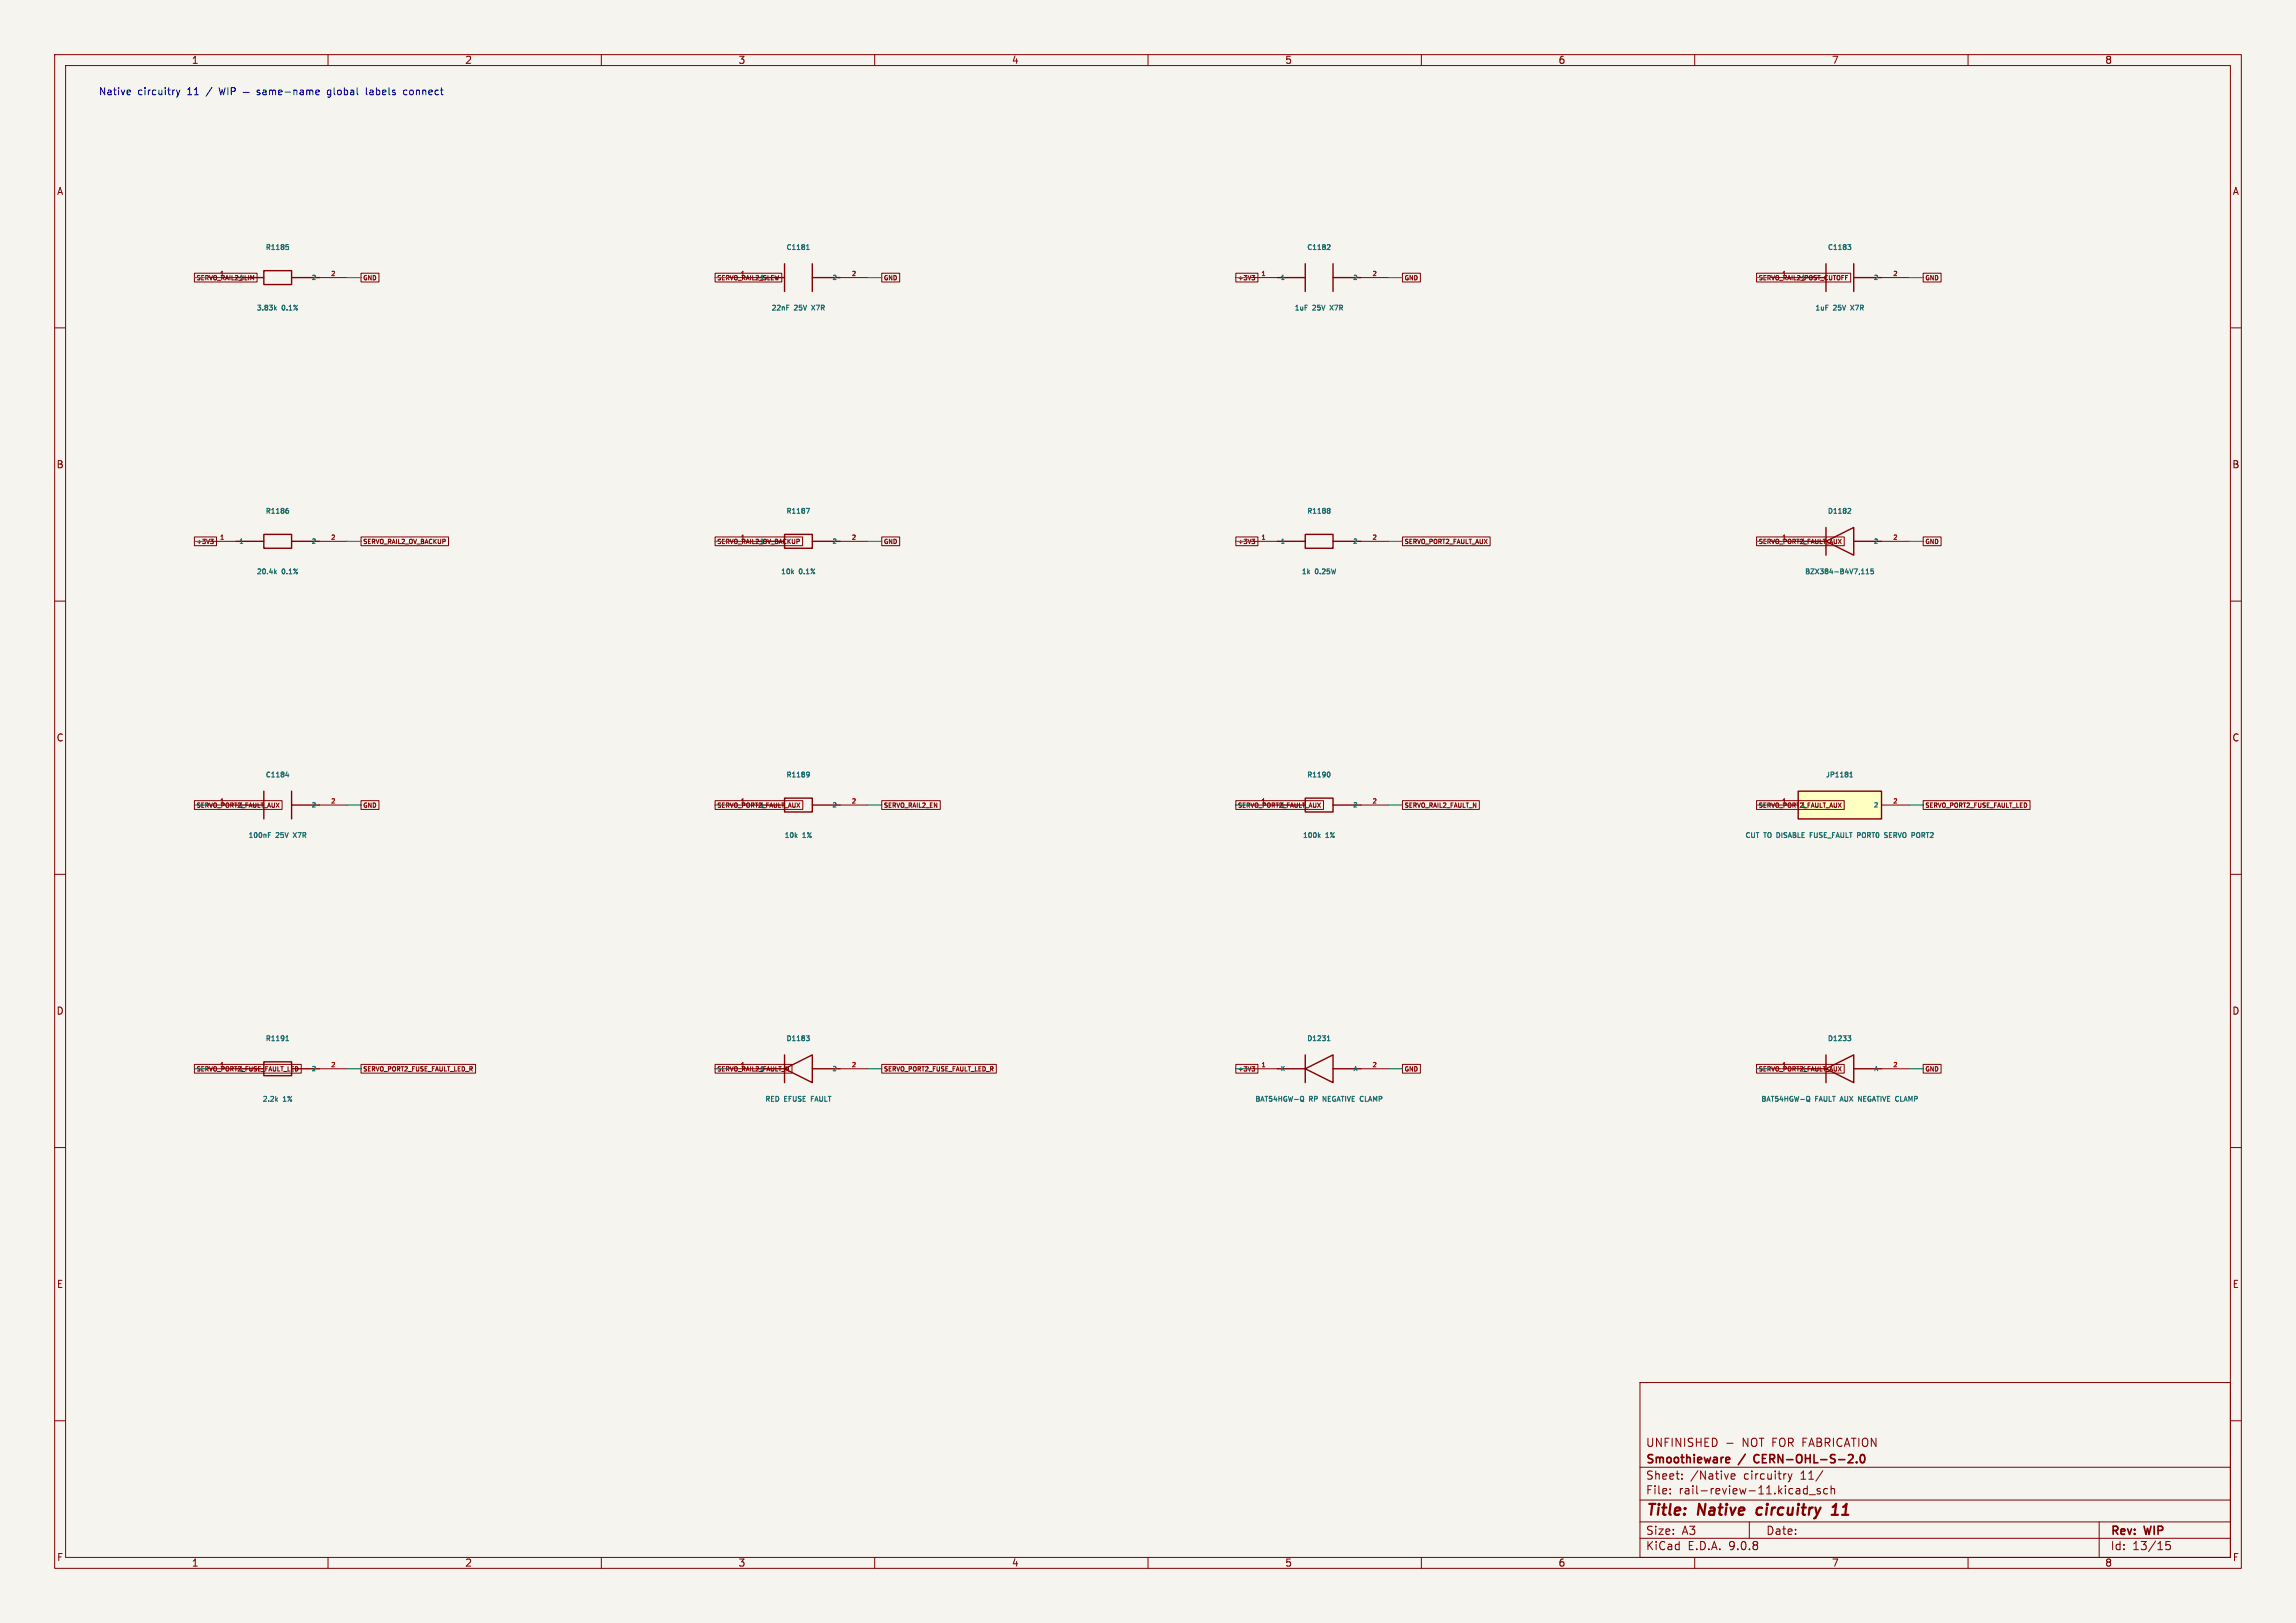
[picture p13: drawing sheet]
<svg xmlns="http://www.w3.org/2000/svg" width="420mm" height="297mm" viewBox="0 0 420 297" stroke-linecap="round" stroke-linejoin="round" font-family="sans-serif">
<defs><g id="words">
<g font-size="2.8" fill="#840000">
<text x="301" y="277.9">Title:</text>
<text x="310.6" y="277.9">Native</text>
<text x="322.2" y="277.9">circuitry</text>
<text x="336.8" y="277.9">11</text>
</g>
<g font-size="2.1" fill="#840000">
<text x="301" y="268.2">Smoothieware</text>
<text x="301" y="265">UNFINISHED</text>
<text x="318.2" y="268.2">/</text>
<text x="318.7" y="265">NOT FOR FABRICATION</text>
<text x="321.5" y="268.2">CERN-OHL-S-2.0</text>
<text x="301" y="273.7">File:</text>
<text x="301" y="271">Sheet:</text>
<text x="307.1" y="273.7">rail-review-11.kicad_sch</text>
<text x="309.2" y="271">/Native</text>
<text x="319" y="271">circuitry</text>
<text x="329.5" y="271">11/</text>
<text x="301" y="281.1">Size:</text>
<text x="307.6" y="281.1">A3</text>
<text x="323" y="281.1">Date:</text>
<text x="386" y="281.3">Rev:</text>
<text x="392.4" y="281.3">WIP</text>
<text x="301" y="283.9">KiCad</text>
<text x="308.7" y="283.9">E.D.A.</text>
<text x="316.3" y="283.9">9.0.8</text>
<text x="386" y="283.9">Id:</text>
<text x="390.1" y="283.9">13/15</text>
</g>
<g font-size="1.8" fill="#840000">
<text x="35" y="11.9">1</text>
<text x="85" y="11.9">2</text>
<text x="135" y="11.9">3</text>
<text x="185" y="11.9">4</text>
<text x="235" y="11.9">5</text>
<text x="285" y="11.9">6</text>
<text x="335" y="11.9">7</text>
<text x="385" y="11.9">8</text>
<text x="10.3" y="35.9">A</text>
<text x="408.3" y="35.9">A</text>
<text x="10.3" y="85.9">B</text>
<text x="408.2" y="85.9">B</text>
<text x="10.3" y="135.9">C</text>
<text x="408.2" y="135.9">C</text>
<text x="10.3" y="185.9">D</text>
<text x="408.2" y="185.9">D</text>
<text x="10.3" y="235.9">E</text>
<text x="408.3" y="235.9">E</text>
<text x="10.3" y="285.9">F</text>
<text x="35" y="286.9">1</text>
<text x="85" y="286.9">2</text>
<text x="135" y="286.9">3</text>
<text x="185" y="286.9">4</text>
<text x="235" y="286.9">5</text>
<text x="285" y="286.9">6</text>
<text x="335" y="286.9">7</text>
<text x="385" y="286.9">8</text>
<text x="408.3" y="285.9">F</text>
</g>
<g font-size="1.8" fill="#0000c2">
<text x="18" y="17.6">Native</text>
<text x="25.2" y="17.6">circuitry</text>
<text x="34.4" y="17.6">11</text>
<text x="38" y="17.6">/</text>
<text x="60.9" y="17.6">global</text>
<text x="68.2" y="17.6">labels</text>
<text x="75.2" y="17.6">connect</text>
</g>
<g font-size="1.3" fill="#006464">
<text x="48.5" y="45.9">R1185</text>
<text x="143.7" y="45.9">C1181</text>
<text x="239" y="45.9">C1182</text>
<text x="334.2" y="45.9">C1183</text>
<text x="46.9" y="57">3.83k</text>
<text x="51.6" y="57">0.1%</text>
<text x="141" y="57">22nF</text>
<text x="145.3" y="57">25V</text>
<text x="148.7" y="57">X7R</text>
<text x="236.7" y="57">1uF</text>
<text x="240.1" y="57">25V</text>
<text x="243.6" y="57">X7R</text>
<text x="332" y="57">1uF</text>
<text x="335.4" y="57">25V</text>
<text x="338.8" y="57">X7R</text>
<text x="48.5" y="94.2">R1186</text>
<text x="143.7" y="94.2">R1187</text>
<text x="239" y="94.2">R1188</text>
<text x="334.2" y="94.2">D1182</text>
<text x="46.9" y="105.3">20.4k</text>
<text x="51.6" y="105.3">0.1%</text>
<text x="142.8" y="105.3">10k</text>
<text x="146.2" y="105.3">0.1%</text>
<text x="238" y="105.3">1k</text>
<text x="240.6" y="105.3">0.25W</text>
<text x="330.1" y="105.3">BZX384-B4V7,115</text>
<text x="48.5" y="142.5">C1184</text>
<text x="143.7" y="142.5">R1189</text>
<text x="239" y="142.5">R1190</text>
<text x="333.9" y="142.5">JP1181</text>
<text x="45.3" y="153.5">100nF</text>
<text x="50.5" y="153.5">25V</text>
<text x="53.9" y="153.5">X7R</text>
<text x="143.4" y="153.5">10k</text>
<text x="146.8" y="153.5">1%</text>
<text x="238.2" y="153.5">100k</text>
<text x="242.5" y="153.5">1%</text>
<text x="319.2" y="153.5">CUT</text>
<text x="322.7" y="153.5">TO DISABLE</text>
<text x="331.6" y="153.5">FUSE_FAULT</text>
<text x="340.5" y="153.5">PORT0</text>
<text x="345.8" y="153.5">SERVO PORT2</text>
<text x="48.5" y="190.7">R1191</text>
<text x="143.7" y="190.7">D1183</text>
<text x="239" y="190.7">D1231</text>
<text x="334.2" y="190.7">D1233</text>
<text x="47.9" y="201.8">2.2k</text>
<text x="51.8" y="201.8">1%</text>
<text x="139.9" y="201.8">RED</text>
<text x="143.4" y="201.8">EFUSE</text>
<text x="148.6" y="201.8">FAULT</text>
<text x="229.5" y="201.8">BAT54HGW-Q</text>
<text x="239.5" y="201.8">RP</text>
<text x="242.2" y="201.8">NEGATIVE CLAMP</text>
<text x="322.1" y="201.8">BAT54HGW-Q</text>
<text x="332" y="201.8">FAULT</text>
<text x="336.9" y="201.8">AUX</text>
<text x="340.4" y="201.8">NEGATIVE CLAMP</text>
</g>
<g font-size="1.1" fill="#840000">
<text x="35.9" y="51.5">SERVO_RAIL2_ILIM</text>
<text x="40.1" y="50.5">1</text>
<text x="43.7" y="51.4">1</text>
<text x="66.3" y="51.5">GND</text>
<text x="131.1" y="51.5">SERVO_RAIL2_SLEW</text>
<text x="135.4" y="50.5">1</text>
<text x="138.9" y="51.4">1</text>
<text x="161.6" y="51.5">GND</text>
<text x="226.4" y="51.5">+3V3</text>
<text x="256.8" y="51.5">GND</text>
<text x="321.6" y="51.5">SERVO_RAIL2_POST_CUTOFF</text>
<text x="325.9" y="50.5">1</text>
<text x="329.4" y="51.4">1</text>
<text x="352.1" y="51.5">GND</text>
<text x="35.9" y="99.7">+3V3</text>
<text x="66.3" y="99.7">SERVO_RAIL2_OV_BACKUP</text>
<text x="131.1" y="99.7">SERVO_RAIL2_OV_BACKUP</text>
<text x="135.4" y="98.8">1</text>
<text x="138.9" y="99.7">1</text>
<text x="161.6" y="99.7">GND</text>
<text x="226.4" y="99.7">+3V3</text>
<text x="256.8" y="99.7">SERVO_PORT2_FAULT_AUX</text>
<text x="321.6" y="99.7">SERVO_PORT2_FAULT_AUX</text>
<text x="325.9" y="98.8">1</text>
<text x="329.4" y="99.7">1</text>
<text x="352.1" y="99.7">GND</text>
<text x="35.9" y="148">SERVO_PORT2_FAULT_AUX</text>
<text x="40.1" y="147.1">1</text>
<text x="43.7" y="147.9">1</text>
<text x="66.3" y="148">GND</text>
<text x="131.1" y="148">SERVO_PORT2_FAULT_AUX</text>
<text x="135.4" y="147.1">1</text>
<text x="138.9" y="147.9">1</text>
<text x="161.6" y="148">SERVO_RAIL2_EN</text>
<text x="226.4" y="148">SERVO_PORT2_FAULT_AUX</text>
<text x="230.6" y="147.1">1</text>
<text x="234.2" y="147.9">1</text>
<text x="256.8" y="148">SERVO_RAIL2_FAULT_N</text>
<text x="321.6" y="148">SERVO_PORT2_FAULT_AUX</text>
<text x="325.9" y="147.1">1</text>
<text x="329.4" y="147.9">1</text>
<text x="352.1" y="148">SERVO_PORT2_FUSE_FAULT_LED</text>
<text x="35.9" y="196.3">SERVO_PORT2_FUSE_FAULT_LED</text>
<text x="40.1" y="195.3">1</text>
<text x="43.7" y="196.2">1</text>
<text x="66.3" y="196.3">SERVO_PORT2_FUSE_FAULT_LED_R</text>
<text x="131.1" y="196.3">SERVO_RAIL2_FAULT_N</text>
<text x="135.4" y="195.3">1</text>
<text x="138.9" y="196.2">1</text>
<text x="161.6" y="196.3">SERVO_PORT2_FUSE_FAULT_LED_R</text>
<text x="226.4" y="196.3">+3V3</text>
<text x="256.8" y="196.3">GND</text>
<text x="321.6" y="196.3">SERVO_PORT2_FAULT_AUX</text>
<text x="325.9" y="195.3">1</text>
<text x="329.4" y="196.2">K</text>
<text x="352.1" y="196.3">GND</text>
</g>
<g font-size="1.1" fill="#006464">
<text x="56.9" y="51.4">2</text>
<text x="152.1" y="51.4">2</text>
<text x="234.2" y="51.4">1</text>
<text x="247.4" y="51.4">2</text>
<text x="342.6" y="51.4">2</text>
<text x="43.7" y="99.7">1</text>
<text x="56.9" y="99.7">2</text>
<text x="152.1" y="99.7">2</text>
<text x="234.2" y="99.7">1</text>
<text x="247.4" y="99.7">2</text>
<text x="342.6" y="99.7">2</text>
<text x="56.9" y="147.9">2</text>
<text x="152.1" y="147.9">2</text>
<text x="247.4" y="147.9">2</text>
<text x="342.6" y="147.9">2</text>
<text x="56.9" y="196.2">2</text>
<text x="152.1" y="196.2">2</text>
<text x="234.2" y="196.2">K</text>
<text x="247.4" y="196.2">A</text>
<text x="342.7" y="196.2">A</text>
</g>
<g font-size="1.1" fill="#a90000">
<text x="60.4" y="50.5">2</text>
<text x="155.7" y="50.5">2</text>
<text x="230.6" y="50.5">1</text>
<text x="250.9" y="50.5">2</text>
<text x="346.2" y="50.5">2</text>
<text x="40.1" y="98.8">1</text>
<text x="60.4" y="98.8">2</text>
<text x="155.7" y="98.8">2</text>
<text x="230.6" y="98.8">1</text>
<text x="250.9" y="98.8">2</text>
<text x="346.2" y="98.8">2</text>
<text x="60.4" y="147.1">2</text>
<text x="155.7" y="147.1">2</text>
<text x="250.9" y="147.1">2</text>
<text x="346.2" y="147.1">2</text>
<text x="60.4" y="195.3">2</text>
<text x="155.7" y="195.3">2</text>
<text x="230.6" y="195.3">1</text>
<text x="250.9" y="195.3">2</text>
<text x="346.2" y="195.3">2</text>
</g>
</g></defs>
<path d="M0 0h420v297h-420z" fill="#f5f4ef" stroke="#f5f4ef" stroke-width=".18"/>
<g fill="none" stroke="#840000" stroke-width=".18">
<path d="M10 10h400v277h-400zM12 12h396v273h-396zM60 10v2M110 10v2M160 10v2M210 10v2M260 10v2M310 10v2M360 10v2M10 60h2M408 60h2M10 110h2"/>
<path d="M408 110h2M10 160h2M38.1 147.3h5.1M58.4 147.3h5.1M133.3 147.3h5.1M153.7 147.3h5M408 160h2M38.1 195.6h5.1M58.4 195.6h5.1M228.6 195.6h5.1M248.9 195.6h5.1M10 210h2"/>
<path d="M408 210h2M300 253h108v32h-108zM10 260h2M300 278.5h108M300 274.5h108M300 268.5h108M305.5 273.2v.2M305.5 272.5v.1M307.7 270.5v.2M307.7 269.8v.1M315.9 264.1h1.1M316.7 270.2l.7-.2-.1-.2-.4-.1-.2 .2v.7h.6"/>
<path d="M320 278.5v3M327.1 269.7l.3 1M327.4 270.7l-.3 .5M327.8 269.7l-.4 1M330 273.3h.6M330 272.5h.6M330.6 271.9v1.5M330.9 273.5h1.2M332.9 272.5l-.3-.1-.2 .2v.2l.5 .2v.3h-.5M333.4 269.1l-1.2 1.9M334.3 272.5l-.4-.1-.3 .3v.4l.1 .2h.6M334.9 272.5l.3-.1 .3 .1 .1 .9"/>
<path d="M334.9 271.9v1.5M384 278.5v6.5M408 260h2M60 285v2M110 285v2M160 285v2M210 285v2M260 285v2M300 281.5h108M310 285v2M360 285v2M396.9 282.1h-.7v.7l.2-.1h.5l.1 .2-.1 .5-.2 .2-.5-.2"/>
</g>
<path d="M321.5 276.1l-.2 .7 .3 .4M335 277.2h1.2M335.2 275.8l.7-.6-.3 2" fill="none" stroke="#840000" stroke-width=".4"/>
<path d="M315.9 266.7l.4 .1 .1 .2-.7 .2M316.3 267.6l-.4 .1M321 266.4l-.2 .4 .2 .7M338 267.7h1M338.9 266.3v.5M339.6 267.5v.2M340.4 266.3l.2-.1a.8 .8 0 0 1 .5 .7 .8 .8 0 0 1-.5 .8l-.2-.2-.1-.4z" fill="none" stroke="#840000" stroke-width=".3"/>
<g fill="none" stroke="#840000" stroke-width=".25">
<path d="M43.2 147.3h5.1M48.3 144.8v5.1M53.3 147.3h5.1M53.3 144.8v5.1M138.4 147.3h5.1M143.5 146.1h5.1v2.5h-5.1zM148.6 147.3h5.1M43.2 195.6h5.1M48.3 194.3h5v2.6h-5zM53.3 195.6h5.1M233.7 195.6h5.1M238.8 195.6l5-2.6v5.1z"/>
<path d="M238.8 193v5.1M243.8 195.6h5.1"/>
</g>
<g fill="none" stroke="#006464" stroke-width=".18">
<path d="M49.1 152.8h.3M49.1 152.4h.4M52.3 141.9h.5M52.7 141.6v.6M147.7 141.3l.3 .2v.5l-.2 .2M148 141.7l-.3 .1M52.3 190.4h.5M52.4 189.8l.1-.3v.9M242.8 190.4h.5M242.9 189.8l.1-.3v.9M50.5 201.2l.3 .3M50.8 200.9l-.4 .4"/>
<path d="M238.1 200.6l.2 .1 .2 .2-.1 .5-.3 .1M238.1 201.3l.4 .3"/>
</g>
<path d="M328.9 144.8h15.3v5.1h-15.3z" fill="#ffffc2"/>
<g fill="none" stroke="#840000" stroke-width=".25">
<path d="M43.2 50.8h5.1M48.3 49.5h5v2.6h-5zM53.3 50.8h5.1M138.4 50.8h5.1M143.5 48.3v5M148.6 50.8h5.1M148.6 48.3v5M233.7 50.8h5.1M238.8 48.3v5M243.8 50.8h5.1M243.8 48.3v5M328.9 50.8h5.1"/>
<path d="M334 48.3v5M339.1 50.8h5.1M339.1 48.3v5M43.2 99.1h5.1M48.3 97.8h5v2.5h-5zM53.3 99.1h5.1M138.4 99.1h5.1M143.5 97.8h5.1v2.5h-5.1zM148.6 99.1h5.1M233.7 99.1h5.1M238.8 97.8h5v2.5h-5zM243.8 99.1h5.1"/>
<path d="M328.9 99.1h5.1M334 99.1l5.1-2.6v5.1zM334 96.5v5.1M339.1 99.1h5.1M233.7 147.3h5.1M238.8 146.1h5v2.5h-5zM243.8 147.3h5.1M328.9 144.8h15.3v5.1h-15.3zM138.4 195.6h5.1M143.5 195.6l5.1-2.6v5.1zM143.5 193v5.1M148.6 195.6h5.1"/>
<path d="M328.9 195.6h5.1M334 195.6l5.1-2.6v5.1zM334 193v5.1M339.1 195.6h5.1"/>
</g>
<g fill="none" stroke="#840000" stroke-width=".18">
<path d="M35.6 50h11.4v1.6h-11.4zM38.1 50.8h5.1M58.4 50.8h5.1M66 50h3.3v1.6h-3.3zM130.8 50h12.2v1.6h-12.2zM133.3 50.8h5.1M153.7 50.8h5M161.3 50h3.3v1.6h-3.3zM226.1 50h4v1.6h-4zM228.6 50.8h5.1M229 50.4h.5l-.3 .3 .3 .1v.3l-.4 .1M248.9 50.8h5.1"/>
<path d="M256.5 50h3.3v1.6h-3.3zM321.3 50h17.2v1.6h-17.2zM323.8 50.8h5.1M344.2 50.8h5M351.8 50h3.3v1.6h-3.3zM35.6 98.3h4v1.6h-4zM38.1 99.1h5.1M38.5 98.7h.5l-.3 .3 .3 .1v.2l-.4 .2M58.4 99.1h5.1M66 98.3h16v1.6h-16zM130.8 98.3h16v1.6h-16zM133.3 99.1h5.1"/>
<path d="M153.7 99.1h5M161.3 98.3h3.3v1.6h-3.3zM226.1 98.3h4v1.6h-4zM228.6 99.1h5.1M229 98.7h.5l-.3 .3 .3 .1v.2l-.4 .2M248.9 99.1h5.1M256.5 98.3h16.1v1.6h-16.1zM321.3 98.3h16.1v1.6h-16.1zM323.8 99.1h5.1M344.2 99.1h5M351.8 98.3h3.3v1.6h-3.3zM35.6 146.5h16v1.6h-16z"/>
<path d="M66 146.5h3.3v1.6h-3.3zM130.8 146.5h16.1v1.6h-16.1zM161.3 146.5h10.7v1.6h-10.7zM226.1 146.5h16v1.6h-16zM228.6 147.3h5.1M248.9 147.3h5.1M256.5 146.5h14.1v1.6h-14.1zM321.3 146.5h16.1v1.6h-16.1zM323.8 147.3h5.1M344.2 147.3h5M351.8 146.5h19.5v1.6h-19.5zM35.6 194.8h19.5v1.6h-19.5z"/>
<path d="M66 194.8h21v1.6h-21zM130.8 194.8h14.1v1.6h-14.1zM133.3 195.6h5.1M153.7 195.6h5M161.3 194.8h20.9v1.6h-20.9zM226.1 194.8h4v1.6h-4zM229 195.2h.5l-.3 .3 .3 .1v.2l-.4 .2M256.5 194.8h3.3v1.6h-3.3zM321.3 194.8h16.1v1.6h-16.1zM323.8 195.6h5.1M344.2 195.6h5M351.8 194.8h3.3v1.6h-3.3z"/>
</g>
<g fill="none" stroke="#006464" stroke-width=".18">
<path d="M50.3 56.4l.3 .3M50.6 56.1l-.4 .4M52.3 44.8h.4M52.4 45.1l.4 .2-.1 .3-.3 .1M143.9 55.8h.4M147.5 45.7h.5M147.6 45l.2-.2v.9M242.9 44.8h.3l.1 .2-.6 .7h.6M338 44.8h.5l-.3 .3 .3 .1v.3l-.1 .2h-.3M52.4 93.4l.4 .1-.1 .3-.3 .1M52.5 93h.2M147.5 93h.6l-.4 .9"/>
<path d="M242.9 93l.4 .2-.2 .2M242.9 93.4h.2M243.1 93.4l.2 .4-.4 .1M338.2 93l.3 .1v.2l-.5 .6h.5M50.3 104.7l.3 .3M50.6 104.4l-.4 .4M340.5 105h.5M341.3 105h.6M341.3 104.4l.3-.3v.9M342.7 104.1h-.5v.4h.4l.1 .4h-.5M241.2 152.9l.3 .4M241.5 152.7l-.4 .3"/>
<path d="M243.1 141.3a.56 .56 0 0 1 0 .9M331.1 152.8h.3M331.6 152.4h-.5v.9M338.4 142.2h.5M338.4 141.5l.2-.2v.9M339.8 152.4h.4M340.2 152.8h-.4M345.1 152.8l.1 .2-.1 .3M345.1 152.4h.1M147.5 189.5h.5l-.3 .4 .3 .1v.3l-.1 .1h-.3M338 189.5h.5l-.3 .4 .3 .1v.3l-.1 .1h-.3M330.7 200.6l.2 .1 .1 .2v.5l-.3 .1"/>
<path d="M330.7 201.3l.4 .3M340 201.5v-.9l.5 .9"/>
</g>
<g fill="none" stroke="#009600" stroke-width=".18">
<path d="M35.6 50.8h2.5M63.5 50.8h2.5M130.8 50.8h2.5M158.7 50.8h2.6M226.1 50.8h2.5M254 50.8h2.5M321.3 50.8h2.5M349.2 50.8h2.6M35.6 99.1h2.5M63.5 99.1h2.5M130.8 99.1h2.5M158.7 99.1h2.6"/>
<path d="M226.1 99.1h2.5M254 99.1h2.5M321.3 99.1h2.5M349.2 99.1h2.6M35.6 147.3h2.5M63.5 147.3h2.5M130.8 147.3h2.5M158.7 147.3h2.6M226.1 147.3h2.5M254 147.3h2.5M321.3 147.3h2.5M349.2 147.3h2.6"/>
<path d="M35.6 195.6h2.5M63.5 195.6h2.5M130.8 195.6h2.5M158.7 195.6h2.6M226.1 195.6h2.5M254 195.6h2.5M321.3 195.6h2.5M349.2 195.6h2.6"/>
</g>
<g fill="none" stroke="#0000c2" stroke-width=".18">
<path d="M23.7 16.5l.2 .3-.7 .1M23.8 17.3h-.1M32.3 16.5l.3 .8M32.6 17.3l-.3 .5M32.9 16.5l-.3 .8M40.1 16l.3 1.3 .2-.9 .3 .9 .3-1.3M41.7 16v1.3M42.3 16.7h.6l.1-.2v-.3l-.7-.2v1.3M44.5 16.9h1.1M47.5 16.5h-.3l-.2 .2 .1 .1 .4 .2v.3h-.5M48.1 16.5h.5l.1 .8M48.7 16.8h-.5l-.1 .2 .1 .3h.5"/>
<path d="M49.3 16.6l.4-.1 .2 .2M49.3 16.5v.8M49.9 16.7l.1-.2h.4v.8M49.9 16.7v.6M51 16.9l.6-.1-.1-.3h-.3l-.2 .2v.6h.5M52.1 16.8h1M53.8 16.6l.1-.1h.4v.8M53.8 16.5v.8M54.9 16.5h.5l.1 .8M55.5 16.8h-.4l-.2 .2 .2 .3h.4M56.1 16.6l.4-.1 .2 .2M56.1 16.5v.8"/>
<path d="M56.7 16.7l.2-.2h.3v.8M56.7 16.7v.6M57.8 16.9l.6-.1-.1-.3h-.3l-.2 .2v.6h.5M59.9 17.7h.5M60.4 16.5h-.4l-.1 .2v.5l.5 .1M67 16v1.2l.2 .1M67.7 16.9v.4M74.4 16.5h-.3l-.3 .2 .1 .6h.5"/>
</g>
<use href="#words"/>
</svg>
